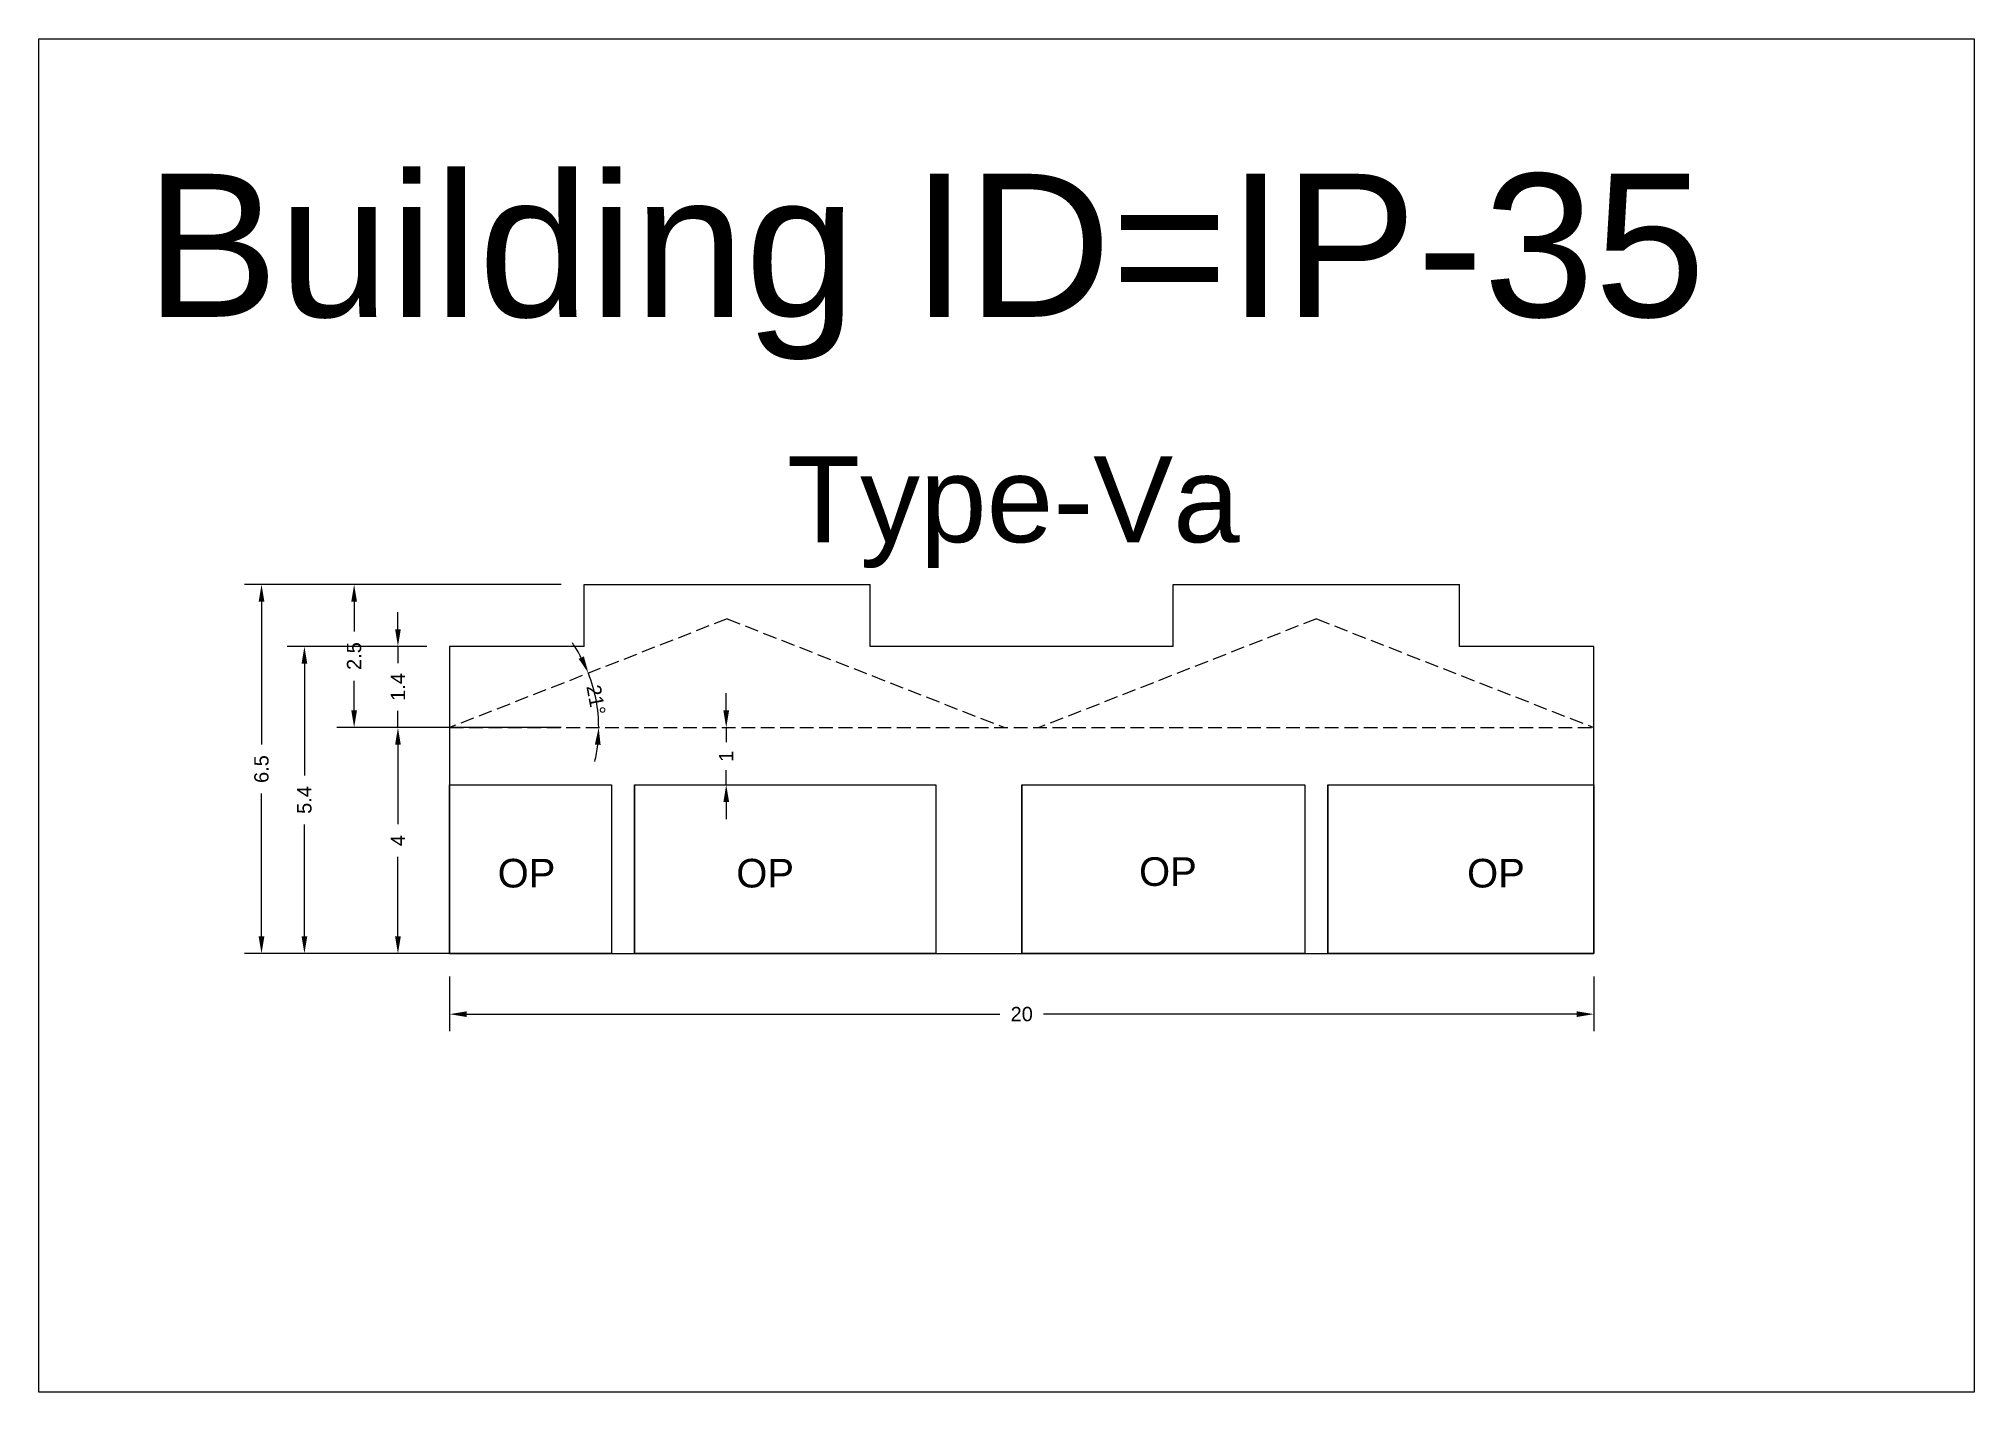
# Model space of a CAD drawing. Header units: metres. Extents: x 3416658 to 3417184, y -6712896 to -6712690.
# Drawn here: x 3416840.69 to 3416874.52, y -6712815.79 to -6712792.13 of the extents above; entities that cross this region are included whole.
import ezdxf

# ---------------------------------------------------------------- set-up
doc = ezdxf.new("R2010")
doc.units = ezdxf.units.M
doc.linetypes.add('ACAD_ISO02W100', pattern=[15, 12, -3])
doc.layers.add('Dotted', color=7, linetype='ACAD_ISO02W100', plot=False)
doc.styles.get("Standard").update_dxf_attribs({"font": 'arial.ttf'})
doc.dimstyles.new('ISO-25', dxfattribs={"dimtxt": 0.25, "dimasz": 0.3, "dimexe": 0.3, "dimexo": 0.4, "dimgap": 0.2, "dimtad": 0, "dimdec": 1, "dimdsep": 46, "dimtxsty": 'Standard', "dimcen": 2.5, "dimadec": 0, "dimazin": 0, "dimtfac": 1, "dimtdec": 1, "dimtmove": 0, "dimatfit": 3, "dimfxl": 1, "dimarcsym": 0})

# ---------------------------------------------------------------- blocks, each defined once
blk = doc.blocks.new('*D295')
at = {"color": 0, "lineweight": -2, "transparency": 16777216}
for p, q in [((3416849.821, -6712804.173), (3416846.668, -6712804.173)), ((3416846.968, -6712804.473), (3416846.968, -6712805.861)), ((3416846.968, -6712807.823), (3416846.968, -6712806.434)), ((3416849.821, -6712808.123), (3416846.668, -6712808.123))]:
    blk.add_line(p, q, dxfattribs=at)
at = {"color": 0, "transparency": 16777216}
for points in [[(3416846.918, -6712804.473), (3416847.018, -6712804.473), (3416846.968, -6712804.173)], [(3416846.918, -6712807.823), (3416847.018, -6712807.823), (3416846.968, -6712808.123)]]:
    blk.add_solid(points, dxfattribs=at)
at = {"layer": 'Defpoints', "color": 0, "transparency": 16777216}
for p in [(3416846.968, -6712804.173), (3416850.221, -6712804.173), (3416850.221, -6712808.123)]:
    blk.add_point(p, dxfattribs=at)
at = {"color": 0, "transparency": 16777216, "insert": (3416846.968, -6712806.148), "char_height": 0.25, "attachment_point": 5, "rotation": 90}
blk.add_mtext('4', dxfattribs=at)
blk = doc.blocks.new('*D296')
at = {"color": 0, "lineweight": -2, "transparency": 16777216}
for start, end in [(27.9924, 34.5919), (360, 21.3929), (346.801, 353.4005)]:
    blk.add_arc((3416847.871, -6712804.173), 2.606, start, end, dxfattribs=at)
at = {"color": 0, "transparency": 16777216}
for points in [[(3416850.218, -6712802.929), (3416850.127, -6712802.971), (3416850.298, -6712803.222)], [(3416850.41, -6712804.469), (3416850.51, -6712804.475), (3416850.477, -6712804.173)]]:
    blk.add_solid(points, dxfattribs=at)
at = {"layer": 'Defpoints', "color": 0, "transparency": 16777216}
for p in [(3416852.721, -6712802.273), (3416850.397, -6712803.531), (3416847.871, -6712804.173), (3416847.871, -6712804.173), (3416867.871, -6712804.173)]:
    blk.add_point(p, dxfattribs=at)
at = {"color": 0, "transparency": 16777216, "insert": (3416850.432, -6712803.689), "char_height": 0.25, "attachment_point": 5, "rotation": 280.6964}
blk.add_mtext('21°', dxfattribs=at)
blk = doc.blocks.new('*D297')
at = {"color": 0, "lineweight": -2, "transparency": 16777216}
for p, q in [((3416849.821, -6712801.673), (3416845.902, -6712801.673)), ((3416846.202, -6712801.973), (3416846.202, -6712802.492)), ((3416846.202, -6712803.873), (3416846.202, -6712803.353)), ((3416847.471, -6712804.173), (3416845.902, -6712804.173))]:
    blk.add_line(p, q, dxfattribs=at)
at = {"color": 0, "transparency": 16777216}
for points in [[(3416846.152, -6712801.973), (3416846.252, -6712801.973), (3416846.202, -6712801.673)], [(3416846.152, -6712803.873), (3416846.252, -6712803.873), (3416846.202, -6712804.173)]]:
    blk.add_solid(points, dxfattribs=at)
at = {"layer": 'Defpoints', "color": 0, "transparency": 16777216}
for p in [(3416846.202, -6712801.673), (3416850.221, -6712801.673), (3416847.871, -6712804.173)]:
    blk.add_point(p, dxfattribs=at)
at = {"color": 0, "transparency": 16777216, "insert": (3416846.202, -6712802.923), "char_height": 0.25, "attachment_point": 5, "rotation": 90}
blk.add_mtext('2.5', dxfattribs=at)
blk = doc.blocks.new('*D298')
at = {"color": 0, "lineweight": -2, "transparency": 16777216}
for p, q in [((3416847.471, -6712802.753), (3416845.033, -6712802.753)), ((3416845.333, -6712803.053), (3416845.333, -6712805.011)), ((3416845.333, -6712807.823), (3416845.333, -6712805.865)), ((3416847.471, -6712808.123), (3416845.033, -6712808.123))]:
    blk.add_line(p, q, dxfattribs=at)
at = {"color": 0, "transparency": 16777216}
for points in [[(3416845.283, -6712803.053), (3416845.383, -6712803.053), (3416845.333, -6712802.753)], [(3416845.283, -6712807.823), (3416845.383, -6712807.823), (3416845.333, -6712808.123)]]:
    blk.add_solid(points, dxfattribs=at)
at = {"layer": 'Defpoints', "color": 0, "transparency": 16777216}
for p in [(3416845.333, -6712802.753), (3416847.871, -6712802.753), (3416847.871, -6712808.123)]:
    blk.add_point(p, dxfattribs=at)
at = {"color": 0, "transparency": 16777216, "insert": (3416845.333, -6712805.438), "char_height": 0.25, "attachment_point": 5, "rotation": 90}
blk.add_mtext('5.4', dxfattribs=at)
blk = doc.blocks.new('*D299')
at = {"color": 0, "lineweight": -2, "transparency": 16777216}
for p, q in [((3416849.821, -6712801.673), (3416844.283, -6712801.673)), ((3416844.583, -6712801.973), (3416844.583, -6712804.469)), ((3416844.583, -6712807.823), (3416844.583, -6712805.327)), ((3416847.471, -6712808.123), (3416844.283, -6712808.123))]:
    blk.add_line(p, q, dxfattribs=at)
at = {"color": 0, "transparency": 16777216}
for points in [[(3416844.533, -6712801.973), (3416844.633, -6712801.973), (3416844.583, -6712801.673)], [(3416844.533, -6712807.823), (3416844.633, -6712807.823), (3416844.583, -6712808.123)]]:
    blk.add_solid(points, dxfattribs=at)
at = {"layer": 'Defpoints', "color": 0, "transparency": 16777216}
for p in [(3416844.583, -6712801.673), (3416850.221, -6712801.673), (3416847.871, -6712808.123)]:
    blk.add_point(p, dxfattribs=at)
at = {"color": 0, "transparency": 16777216, "insert": (3416844.583, -6712804.898), "char_height": 0.25, "attachment_point": 5, "rotation": 90}
blk.add_mtext('6.5', dxfattribs=at)
blk = doc.blocks.new('*D300')
at = {"color": 0, "lineweight": -2, "transparency": 16777216}
for p, q in [((3416846.968, -6712802.453), (3416846.968, -6712802.153)), ((3416847.471, -6712802.753), (3416846.668, -6712802.753)), ((3416846.968, -6712802.753), (3416846.968, -6712803.048)), ((3416846.968, -6712804.173), (3416846.968, -6712803.878)), ((3416847.471, -6712804.173), (3416846.668, -6712804.173)), ((3416846.968, -6712804.473), (3416846.968, -6712804.773))]:
    blk.add_line(p, q, dxfattribs=at)
at = {"color": 0, "transparency": 16777216}
for points in [[(3416846.918, -6712802.453), (3416847.018, -6712802.453), (3416846.968, -6712802.753)], [(3416846.918, -6712804.473), (3416847.018, -6712804.473), (3416846.968, -6712804.173)]]:
    blk.add_solid(points, dxfattribs=at)
at = {"layer": 'Defpoints', "color": 0, "transparency": 16777216}
for p in [(3416846.968, -6712802.753), (3416847.871, -6712802.753), (3416847.871, -6712804.173)]:
    blk.add_point(p, dxfattribs=at)
at = {"color": 0, "transparency": 16777216, "insert": (3416846.968, -6712803.463), "char_height": 0.25, "attachment_point": 5, "rotation": 90}
blk.add_mtext('1.4', dxfattribs=at)
blk = doc.blocks.new('*D301')
at = {"color": 0, "lineweight": -2, "transparency": 16777216}
for p, q in [((3416852.706, -6712803.873), (3416852.706, -6712803.573)), ((3416852.337, -6712804.173), (3416852.406, -6712804.173)), ((3416852.706, -6712804.173), (3416852.706, -6712804.427)), ((3416852.337, -6712805.173), (3416852.406, -6712805.173)), ((3416852.706, -6712805.173), (3416852.706, -6712804.919)), ((3416852.706, -6712805.473), (3416852.706, -6712805.773))]:
    blk.add_line(p, q, dxfattribs=at)
at = {"color": 0, "transparency": 16777216}
for points in [[(3416852.656, -6712803.873), (3416852.756, -6712803.873), (3416852.706, -6712804.173)], [(3416852.656, -6712805.473), (3416852.756, -6712805.473), (3416852.706, -6712805.173)]]:
    blk.add_solid(points, dxfattribs=at)
at = {"layer": 'Defpoints', "color": 0, "transparency": 16777216}
for p in [(3416852.706, -6712804.173), (3416852.737, -6712804.173), (3416852.737, -6712805.173)]:
    blk.add_point(p, dxfattribs=at)
at = {"color": 0, "transparency": 16777216, "insert": (3416852.706, -6712804.673), "char_height": 0.25, "attachment_point": 5, "rotation": 90}
blk.add_mtext('1', dxfattribs=at)
blk = doc.blocks.new('*D524')
at = {"color": 0, "lineweight": -2, "transparency": 16777216}
for p, q in [((3416847.871, -6712808.523), (3416847.871, -6712809.481)), ((3416867.871, -6712808.523), (3416867.871, -6712809.481)), ((3416848.171, -6712809.181), (3416857.49, -6712809.181)), ((3416867.571, -6712809.181), (3416858.252, -6712809.181))]:
    blk.add_line(p, q, dxfattribs=at)
at = {"color": 0, "transparency": 16777216}
for points in [[(3416848.171, -6712809.131), (3416848.171, -6712809.231), (3416847.871, -6712809.181)], [(3416867.571, -6712809.131), (3416867.571, -6712809.231), (3416867.871, -6712809.181)]]:
    blk.add_solid(points, dxfattribs=at)
at = {"layer": 'Defpoints', "color": 0, "transparency": 16777216}
for p in [(3416847.871, -6712808.123), (3416867.871, -6712808.123), (3416867.871, -6712809.181)]:
    blk.add_point(p, dxfattribs=at)
at = {"color": 0, "transparency": 16777216, "insert": (3416857.871, -6712809.181), "char_height": 0.25, "attachment_point": 5}
blk.add_mtext('20', dxfattribs=at)

msp = doc.modelspace()

# ---------------------------------------------------------------- linework, layer by layer
for points in [[(3416840.689, -6712792.133), (3416874.522, -6712792.133), (3416874.522, -6712815.79), (3416840.689, -6712815.79)], [(3416847.871, -6712805.173), (3416850.701, -6712805.173), (3416850.701, -6712808.123), (3416847.871, -6712808.123)], [(3416851.101, -6712805.173), (3416856.371, -6712805.173), (3416856.371, -6712808.123), (3416851.101, -6712808.123)], [(3416857.871, -6712805.173), (3416862.821, -6712805.173), (3416862.821, -6712808.123), (3416857.871, -6712808.123)], [(3416863.221, -6712805.173), (3416867.871, -6712805.173), (3416867.871, -6712808.123), (3416863.221, -6712808.123)]]:
    msp.add_lwpolyline(points, close=True)
for points in [[(3416850.221, -6712801.673), (3416855.221, -6712801.673)], [(3416850.221, -6712802.753), (3416850.221, -6712801.673)], [(3416855.221, -6712802.753), (3416855.221, -6712801.673)], [(3416860.521, -6712802.753), (3416860.521, -6712801.673)], [(3416860.521, -6712801.673), (3416865.521, -6712801.673)], [(3416865.521, -6712802.753), (3416865.521, -6712801.673)], [(3416850.221, -6712802.753), (3416847.871, -6712802.753), (3416847.871, -6712808.123)], [(3416860.521, -6712802.753), (3416855.221, -6712802.753)], [(3416867.871, -6712808.123), (3416867.871, -6712802.753), (3416865.521, -6712802.753)], [(3416847.871, -6712805.173), (3416850.701, -6712805.173)], [(3416850.701, -6712805.173), (3416850.701, -6712808.123)], [(3416851.101, -6712805.173), (3416851.101, -6712808.123)], [(3416851.101, -6712805.173), (3416856.371, -6712805.173)], [(3416856.371, -6712805.173), (3416856.371, -6712808.123)], [(3416857.871, -6712805.173), (3416857.871, -6712808.123)], [(3416857.871, -6712805.173), (3416862.821, -6712805.173)], [(3416862.821, -6712805.173), (3416862.821, -6712808.123)], [(3416863.221, -6712805.173), (3416863.221, -6712808.123)], [(3416863.221, -6712805.173), (3416867.871, -6712805.173)], [(3416847.871, -6712808.123), (3416867.871, -6712808.123)]]:
    msp.add_lwpolyline(points)
at = {"layer": 'Dotted', "ltscale": 0.02}
for points in [[(3416852.721, -6712802.273), (3416847.871, -6712804.173)], [(3416852.721, -6712802.273), (3416857.571, -6712804.173)], [(3416863.021, -6712802.273), (3416858.171, -6712804.173)], [(3416863.021, -6712802.273), (3416867.871, -6712804.173)], [(3416847.871, -6712804.173), (3416867.871, -6712804.173)]]:
    msp.add_lwpolyline(points, dxfattribs=at)

# ---------------------------------------------------------------- texts
at = {"attachment_point": 1}
for s, heights, insert, char_height in [('Building ID=IP-35', [0.517], (3416842.55, -6712794.494), 2.5), ('Type-Va  ', [0.517], (3416853.765, -6712799.433), 1.5), ('OP', [0], (3416848.711, -6712806.467), 0.5), ('OP', [0], (3416852.882, -6712806.467), 0.5), ('OP', [0], (3416859.922, -6712806.439), 0.5), ('OP', [0], (3416865.656, -6712806.467), 0.5)]:
    msp.add_mtext_dynamic_manual_height_columns(s, width=67.86454, gutter_width=12.5, heights=heights, dxfattribs=dict(at, insert=insert, char_height=char_height))

# ---------------------------------------------------------------- dimensions: what is measured, and where the dimension line sits
for base, p1, p2, picture, middle in [((3416844.583441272, -6712801.672827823), (3416847.8710838, -6712808.122827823), (3416850.2210838, -6712801.672827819), '*D299', (3416844.583441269, -6712804.897827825)), ((3416846.202, -6712801.673), (3416847.871, -6712804.173), (3416850.221, -6712801.673), '*D297', (3416846.202, -6712802.923)), ((3416845.333, -6712802.753), (3416847.871, -6712808.123), (3416847.871, -6712802.753), '*D298', (3416845.333, -6712805.438)), ((3416852.706, -6712804.173), (3416852.737, -6712805.173), (3416852.737, -6712804.173), '*D301', (3416852.706, -6712804.673)), ((3416846.968459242, -6712804.172827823), (3416850.2210838, -6712808.12282782), (3416850.2210838, -6712804.172827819), '*D295', (3416846.96845924, -6712806.147827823))]:
    dim = msp.add_linear_dim(base=base, p1=p1, p2=p2, angle=90, dimstyle='ISO-25')
    dim.commit()
    dim.dimension.update_dxf_attribs({"geometry": picture, "text_midpoint": middle})
dim = msp.add_linear_dim(base=(3416846.968, -6712802.753), p1=(3416847.871, -6712804.173), p2=(3416847.871, -6712802.753), angle=90, dimstyle='ISO-25')
dim.commit()
dim.dimension.update_dxf_attribs({"geometry": '*D300', "text_midpoint": (3416846.968, -6712803.463), "dimtype": 160})
dim = msp.add_angular_dim_2l(base=(3416850.397, -6712803.531), line1=((3416847.871, -6712804.173), (3416867.871, -6712804.173)), line2=((3416852.721, -6712802.273), (3416847.871, -6712804.173)), dimstyle='ISO-25')
dim.commit()
dim.dimension.update_dxf_attribs({"geometry": '*D296', "text_midpoint": (3416850.432, -6712803.689), "dimtype": 162})
dim = msp.add_linear_dim(base=(3416867.871, -6712809.181), p1=(3416847.871, -6712808.123), p2=(3416867.871, -6712808.123), dimstyle='ISO-25')
dim.commit()
dim.dimension.update_dxf_attribs({"geometry": '*D524', "text_midpoint": (3416857.871, -6712809.181)})

doc.saveas('drawing.dxf')
